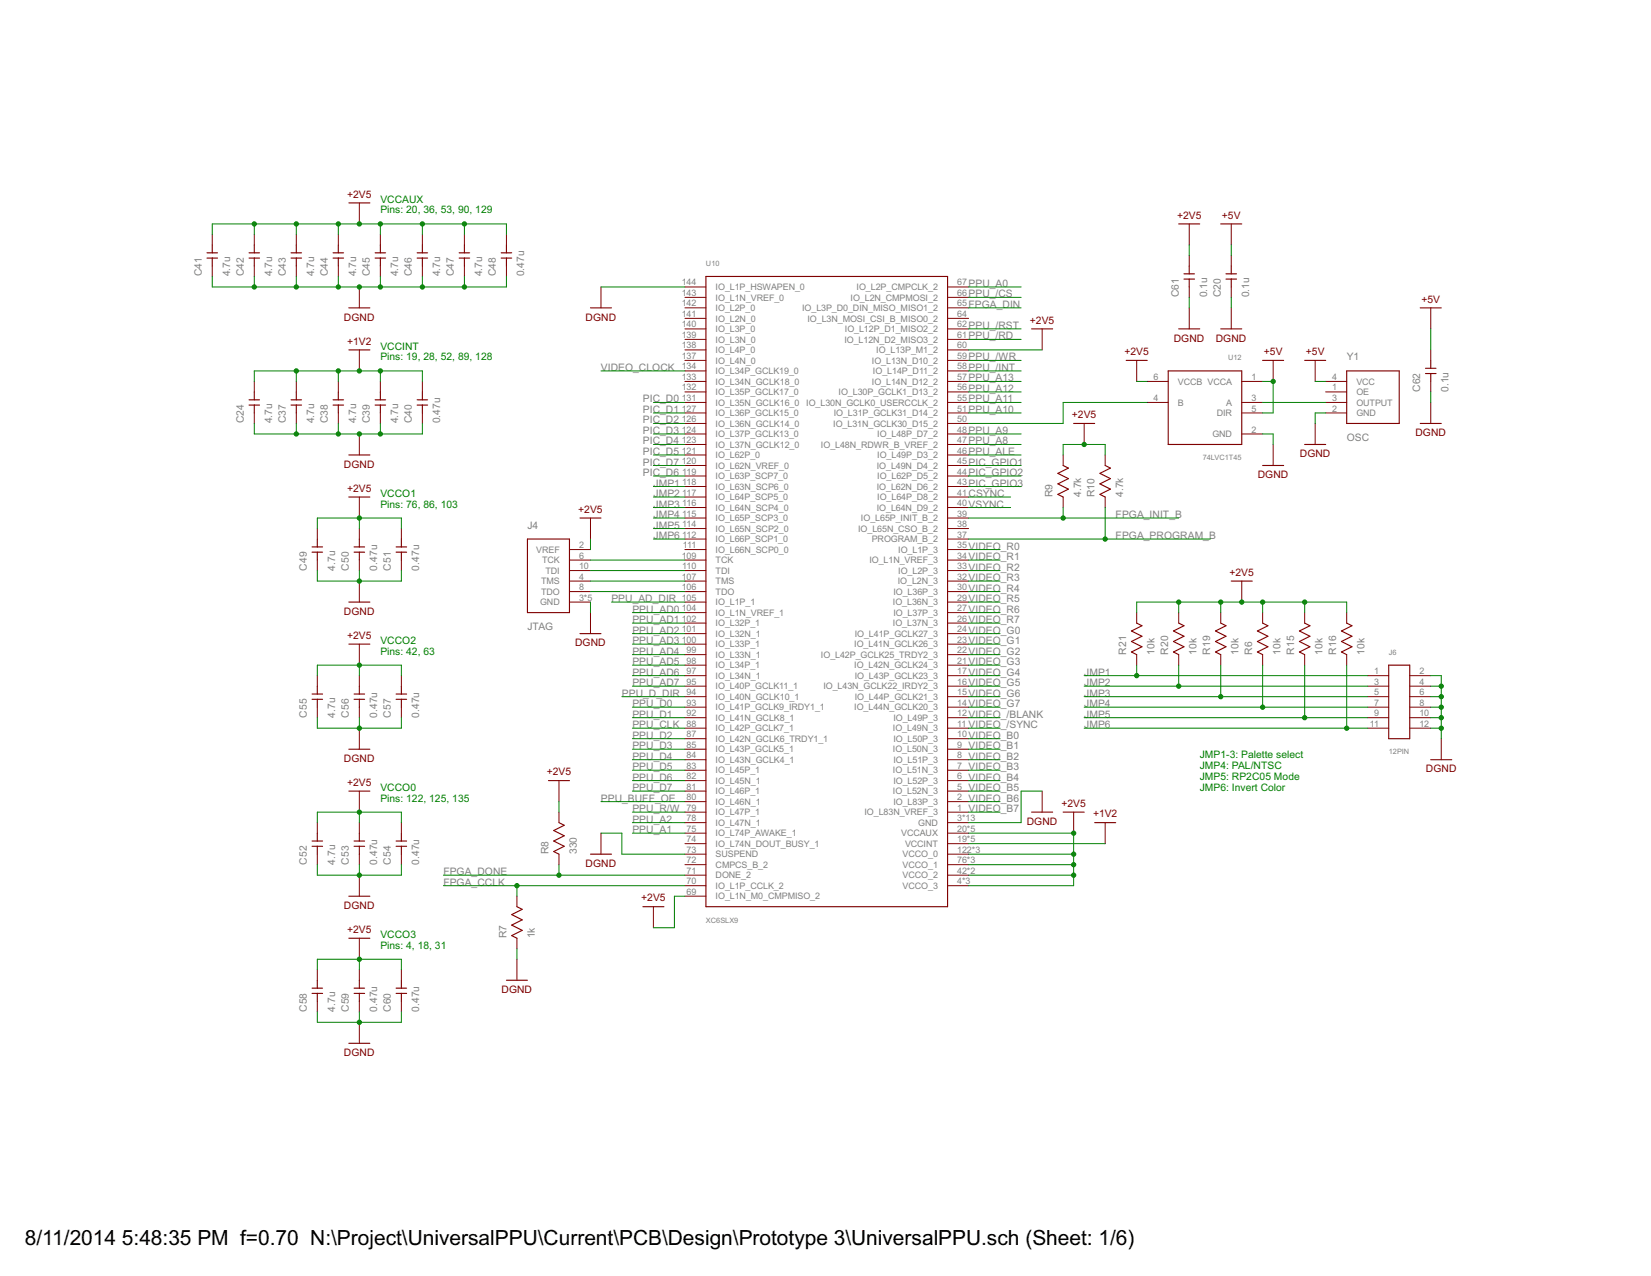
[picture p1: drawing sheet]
<svg xmlns="http://www.w3.org/2000/svg" width="279mm" height="216mm" viewBox="0 0 279 216" stroke-linecap="round" stroke-linejoin="round" font-family="sans-serif">
<defs><g id="words">
<g font-size="4">
<text x="4.2" y="210.7">8/11/2014</text>
<text x="20.6" y="210.7">5:48:35 PM f=0.70 N:\Project\UniversalPPU\Current\PCB\Design\Prototype 3\UniversalPPU.sch (Sheet: 1/6)</text>
</g>
<g font-size="1.9" fill="#800000">
<text x="58.8" y="33.4">+2V5</text>
<text x="199.2" y="37">+2V5</text>
<text x="206.8" y="37">+5V</text>
<text x="240.6" y="51.2">+5V</text>
<text x="58.2" y="54.2">DGND</text>
<text x="58.8" y="58.3">+1V2</text>
<text x="99.1" y="54.2">DGND</text>
<text x="174.3" y="54.8">+2V5</text>
<text x="198.6" y="57.8">DGND</text>
<text x="205.8" y="57.8">DGND</text>
<text x="190.3" y="60.1">+2V5</text>
<text x="213.9" y="60.1">+5V</text>
<text x="221" y="60.1">+5V</text>
<text x="181.4" y="70.8">+2V5</text>
<text x="220" y="77.3">DGND</text>
<text x="239.5" y="73.8">DGND</text>
<text x="58.2" y="79.1">DGND</text>
<text x="58.8" y="83.2">+2V5</text>
<text x="212.9" y="80.9">DGND</text>
<text x="97.9" y="86.8">+2V5</text>
<text x="208.1" y="97.4">+2V5</text>
<text x="58.2" y="104">DGND</text>
<text x="58.8" y="108.1">+2V5</text>
<text x="97.3" y="109.3">DGND</text>
<text x="58.2" y="128.9">DGND</text>
<text x="92.5" y="131.2">+2V5</text>
<text x="241.3" y="130.7">DGND</text>
<text x="58.8" y="133">+2V5</text>
<text x="179.6" y="136.5">+2V5</text>
<text x="173.8" y="139.6">DGND</text>
<text x="185" y="138.3">+1V2</text>
<text x="99.1" y="146.7">DGND</text>
<text x="58.2" y="153.8">DGND</text>
<text x="108.5" y="152.5">+2V5</text>
<text x="58.8" y="157.9">+2V5</text>
<text x="84.9" y="168">DGND</text>
<text x="58.2" y="178.7">DGND</text>
</g>
<g font-size="1.9" fill="#008000">
<text x="64.4" y="34.3">VCCAUX</text>
<text x="64.4" y="36.1">Pins: 20, 36, 53, 90, 129</text>
<text x="64.4" y="59.2">VCCINT</text>
<text x="64.4" y="61">Pins: 19, 28, 52, 89, 128</text>
<text x="64.4" y="84.1">VCCO1</text>
<text x="64.4" y="85.9">Pins: 76, 86, 103</text>
<text x="64.4" y="109">VCCO2</text>
<text x="64.4" y="110.8">Pins: 42, 63</text>
<text x="203" y="128.3">JMP1-3: Palette select</text>
<text x="203" y="130.1">JMP4: PAL/NTSC</text>
<text x="64.4" y="133.9">VCCO0</text>
<text x="64.4" y="135.6">Pins: 122, 125, 135</text>
<text x="203" y="132">JMP5: RP2C05 Mode</text>
<text x="203" y="133.9">JMP6: Invert Color</text>
<text x="64.4" y="158.8">VCCO3</text>
<text x="64.4" y="160.5">Pins: 4, 18, 31</text>
</g>
<g font-size="1.9" fill="#808080">
<text x="34.1" y="46.8" transform="rotate(-90 34.1 46.8)">C41</text>
<text x="38.9" y="46.8" transform="rotate(-90 38.9 46.8)">4.7u</text>
<text x="41.3" y="46.8" transform="rotate(-90 41.3 46.8)">C42</text>
<text x="46.1" y="46.8" transform="rotate(-90 46.1 46.8)">4.7u</text>
<text x="48.4" y="46.8" transform="rotate(-90 48.4 46.8)">C43</text>
<text x="53.2" y="46.8" transform="rotate(-90 53.2 46.8)">4.7u</text>
<text x="55.5" y="46.8" transform="rotate(-90 55.5 46.8)">C44</text>
<text x="60.3" y="46.8" transform="rotate(-90 60.3 46.8)">4.7u</text>
<text x="62.6" y="46.8" transform="rotate(-90 62.6 46.8)">C45</text>
<text x="67.4" y="46.8" transform="rotate(-90 67.4 46.8)">4.7u</text>
<text x="69.7" y="46.8" transform="rotate(-90 69.7 46.8)">C46</text>
<text x="74.5" y="46.8" transform="rotate(-90 74.5 46.8)">4.7u</text>
<text x="76.8" y="46.8" transform="rotate(-90 76.8 46.8)">C47</text>
<text x="81.6" y="46.8" transform="rotate(-90 81.6 46.8)">4.7u</text>
<text x="83.9" y="46.8" transform="rotate(-90 83.9 46.8)">C48</text>
<text x="88.7" y="46.8" transform="rotate(-90 88.7 46.8)">0.47u</text>
<text x="163.9" y="52.1">FPGA_DIN</text>
<text x="163.9" y="50.3">PPU_/CS</text>
<text x="163.9" y="48.5">PPU_A0</text>
<text x="199.5" y="50.3" transform="rotate(-90 199.5 50.3)">C61</text>
<text x="204.3" y="50.3" transform="rotate(-90 204.3 50.3)">0.1u</text>
<text x="206.6" y="50.3" transform="rotate(-90 206.6 50.3)">C20</text>
<text x="211.4" y="50.3" transform="rotate(-90 211.4 50.3)">0.1u</text>
<text x="163.9" y="55.7">PPU_/RST</text>
<text x="163.9" y="57.4">PPU_/RD</text>
<text x="101.7" y="62.8">VIDEO_CLOCK</text>
<text x="163.9" y="61">PPU_/WR</text>
<text x="163.9" y="62.8">PPU_/INT</text>
<text x="163.9" y="64.5">PPU_A13</text>
<text x="227.9" y="61">Y1</text>
<text x="41.3" y="71.7" transform="rotate(-90 41.3 71.7)">C24</text>
<text x="46.1" y="71.7" transform="rotate(-90 46.1 71.7)">4.7u</text>
<text x="48.4" y="71.7" transform="rotate(-90 48.4 71.7)">C37</text>
<text x="53.2" y="71.7" transform="rotate(-90 53.2 71.7)">4.7u</text>
<text x="55.5" y="71.7" transform="rotate(-90 55.5 71.7)">C38</text>
<text x="60.3" y="71.7" transform="rotate(-90 60.3 71.7)">4.7u</text>
<text x="62.6" y="71.7" transform="rotate(-90 62.6 71.7)">C39</text>
<text x="67.4" y="71.7" transform="rotate(-90 67.4 71.7)">4.7u</text>
<text x="69.7" y="71.7" transform="rotate(-90 69.7 71.7)">C40</text>
<text x="74.5" y="71.7" transform="rotate(-90 74.5 71.7)">0.47u</text>
<text x="108.8" y="71.7">PIC_D2</text>
<text x="108.8" y="69.9">PIC_D1</text>
<text x="108.8" y="68.1">PIC_D0</text>
<text x="163.9" y="66.3">PPU_A12</text>
<text x="163.9" y="68.1">PPU_A11</text>
<text x="163.9" y="69.9">PPU_A10</text>
<text x="240.4" y="66.3" transform="rotate(-90 240.4 66.3)">C62</text>
<text x="245.2" y="66.3" transform="rotate(-90 245.2 66.3)">0.1u</text>
<text x="108.8" y="77">PIC_D5</text>
<text x="108.8" y="75.2">PIC_D4</text>
<text x="108.8" y="73.4">PIC_D3</text>
<text x="163.9" y="77">PPU_ALE</text>
<text x="163.9" y="75.2">PPU_A8</text>
<text x="163.9" y="73.4">PPU_A9</text>
<text x="227.9" y="74.7">OSC</text>
<text x="108.8" y="78.8">PIC_D7</text>
<text x="108.8" y="80.5">PIC_D6</text>
<text x="110.6" y="82.3">JMP1</text>
<text x="163.9" y="78.8">PIC_GPIO1</text>
<text x="163.9" y="80.5">PIC_GPIO2</text>
<text x="163.9" y="82.3">PIC_GPIO3</text>
<text x="89.3" y="89.4">J4</text>
<text x="110.6" y="84.1">JMP2</text>
<text x="110.6" y="85.9">JMP3</text>
<text x="110.6" y="87.7">JMP4</text>
<text x="110.6" y="89.4">JMP5</text>
<text x="163.9" y="85.9">VSYNC</text>
<text x="163.9" y="84.1">CSYNC</text>
<text x="178.1" y="84.1" transform="rotate(-90 178.1 84.1)">R9</text>
<text x="182.9" y="84.1" transform="rotate(-90 182.9 84.1)">4.7k</text>
<text x="185.2" y="84.1" transform="rotate(-90 185.2 84.1)">R10</text>
<text x="188.8" y="87.7">FPGA_INIT_B</text>
<text x="190" y="84.1" transform="rotate(-90 190 84.1)">4.7k</text>
<text x="110.6" y="91.2">JMP6</text>
<text x="163.9" y="93">VIDEO_R0</text>
<text x="163.9" y="94.8">VIDEO_R1</text>
<text x="188.8" y="91.2">FPGA_PROGRAM_B</text>
<text x="51.9" y="96.5" transform="rotate(-90 51.9 96.5)">C49</text>
<text x="56.7" y="96.5" transform="rotate(-90 56.7 96.5)">4.7u</text>
<text x="59" y="96.5" transform="rotate(-90 59 96.5)">C50</text>
<text x="63.8" y="96.5" transform="rotate(-90 63.8 96.5)">0.47u</text>
<text x="66.1" y="96.5" transform="rotate(-90 66.1 96.5)">C51</text>
<text x="70.9" y="96.5" transform="rotate(-90 70.9 96.5)">0.47u</text>
<text x="103.5" y="101.9">PPU_AD_DIR</text>
<text x="163.9" y="96.5">VIDEO_R2</text>
<text x="163.9" y="98.3">VIDEO_R3</text>
<text x="163.9" y="100.1">VIDEO_R4</text>
<text x="163.9" y="101.9">VIDEO_R5</text>
<text x="89.3" y="106.7">JTAG</text>
<text x="107" y="107.2">PPU_AD2</text>
<text x="107" y="105.4">PPU_AD1</text>
<text x="107" y="103.6">PPU_AD0</text>
<text x="163.9" y="103.6">VIDEO_R6</text>
<text x="163.9" y="105.4">VIDEO_R7</text>
<text x="163.9" y="107.2">VIDEO_G0</text>
<text x="107" y="112.5">PPU_AD5</text>
<text x="107" y="110.8">PPU_AD4</text>
<text x="107" y="109">PPU_AD3</text>
<text x="163.9" y="109">VIDEO_G1</text>
<text x="163.9" y="110.8">VIDEO_G2</text>
<text x="163.9" y="112.5">VIDEO_G3</text>
<text x="190.6" y="110.8" transform="rotate(-90 190.6 110.8)">R21</text>
<text x="195.4" y="110.8" transform="rotate(-90 195.4 110.8)">10k</text>
<text x="197.7" y="110.8" transform="rotate(-90 197.7 110.8)">R20</text>
<text x="202.5" y="110.8" transform="rotate(-90 202.5 110.8)">10k</text>
<text x="204.8" y="110.8" transform="rotate(-90 204.8 110.8)">R19</text>
<text x="209.6" y="110.8" transform="rotate(-90 209.6 110.8)">10k</text>
<text x="211.9" y="110.8" transform="rotate(-90 211.9 110.8)">R6</text>
<text x="216.7" y="110.8" transform="rotate(-90 216.7 110.8)">10k</text>
<text x="219" y="110.8" transform="rotate(-90 219 110.8)">R15</text>
<text x="223.8" y="110.8" transform="rotate(-90 223.8 110.8)">10k</text>
<text x="226.1" y="110.8" transform="rotate(-90 226.1 110.8)">R16</text>
<text x="230.9" y="110.8" transform="rotate(-90 230.9 110.8)">10k</text>
<text x="105.3" y="117.9">PPU_D_DIR</text>
<text x="107" y="119.6">PPU_D0</text>
<text x="107" y="116.1">PPU_AD7</text>
<text x="107" y="114.3">PPU_AD6</text>
<text x="163.9" y="114.3">VIDEO_G4</text>
<text x="163.9" y="116.1">VIDEO_G5</text>
<text x="163.9" y="117.9">VIDEO_G6</text>
<text x="163.9" y="119.6">VIDEO_G7</text>
<text x="183.5" y="114.3">JMP1</text>
<text x="183.5" y="116.1">JMP2</text>
<text x="183.5" y="117.9">JMP3</text>
<text x="183.5" y="119.6">JMP4</text>
<text x="51.9" y="121.4" transform="rotate(-90 51.9 121.4)">C55</text>
<text x="56.7" y="121.4" transform="rotate(-90 56.7 121.4)">4.7u</text>
<text x="59" y="121.4" transform="rotate(-90 59 121.4)">C56</text>
<text x="63.8" y="121.4" transform="rotate(-90 63.8 121.4)">0.47u</text>
<text x="66.1" y="121.4" transform="rotate(-90 66.1 121.4)">C57</text>
<text x="70.9" y="121.4" transform="rotate(-90 70.9 121.4)">0.47u</text>
<text x="107" y="121.4">PPU_D1</text>
<text x="107" y="125">PPU_D2</text>
<text x="107" y="123.2">PPU_CLK</text>
<text x="163.9" y="121.4">VIDEO_/BLANK</text>
<text x="163.9" y="123.2">VIDEO_/SYNC</text>
<text x="163.9" y="125">VIDEO_B0</text>
<text x="183.5" y="121.4">JMP5</text>
<text x="183.5" y="123.2">JMP6</text>
<text x="107" y="130.3">PPU_D5</text>
<text x="107" y="128.5">PPU_D4</text>
<text x="107" y="126.8">PPU_D3</text>
<text x="163.9" y="126.8">VIDEO_B1</text>
<text x="163.9" y="128.5">VIDEO_B2</text>
<text x="163.9" y="130.3">VIDEO_B3</text>
<text x="101.7" y="135.6">PPU_BUFF_OE</text>
<text x="107" y="137.4">PPU_R/W</text>
<text x="107" y="133.9">PPU_D7</text>
<text x="107" y="132.1">PPU_D6</text>
<text x="163.9" y="132.1">VIDEO_B4</text>
<text x="163.9" y="133.9">VIDEO_B5</text>
<text x="163.9" y="135.6">VIDEO_B6</text>
<text x="163.9" y="137.4">VIDEO_B7</text>
<text x="107" y="141">PPU_A1</text>
<text x="107" y="139.2">PPU_A2</text>
<text x="51.9" y="146.3" transform="rotate(-90 51.9 146.3)">C52</text>
<text x="56.7" y="146.3" transform="rotate(-90 56.7 146.3)">4.7u</text>
<text x="59" y="146.3" transform="rotate(-90 59 146.3)">C53</text>
<text x="63.8" y="146.3" transform="rotate(-90 63.8 146.3)">0.47u</text>
<text x="66.1" y="146.3" transform="rotate(-90 66.1 146.3)">C54</text>
<text x="70.9" y="146.3" transform="rotate(-90 70.9 146.3)">0.47u</text>
<text x="75" y="149.9">FPGA_CCLK</text>
<text x="75" y="148.1">FPGA_DONE</text>
<text x="92.8" y="144.5" transform="rotate(-90 92.8 144.5)">R8</text>
<text x="97.6" y="144.5" transform="rotate(-90 97.6 144.5)">330</text>
<text x="85.7" y="158.8" transform="rotate(-90 85.7 158.8)">R7</text>
<text x="90.5" y="158.8" transform="rotate(-90 90.5 158.8)">1k</text>
<text x="51.9" y="171.2" transform="rotate(-90 51.9 171.2)">C58</text>
<text x="56.7" y="171.2" transform="rotate(-90 56.7 171.2)">4.7u</text>
<text x="59" y="171.2" transform="rotate(-90 59 171.2)">C59</text>
<text x="63.8" y="171.2" transform="rotate(-90 63.8 171.2)">0.47u</text>
<text x="66.1" y="171.2" transform="rotate(-90 66.1 171.2)">C60</text>
<text x="70.9" y="171.2" transform="rotate(-90 70.9 171.2)">0.47u</text>
</g>
<g font-size="1.7" fill="#808080">
<text x="115.4" y="48.3">144</text>
<text x="115.4" y="50.1">143</text>
<text x="115.4" y="51.9">142</text>
<text x="115.4" y="53.6">141</text>
<text x="121.1" y="49.1">IO_L1P_HSWAPEN_0</text>
<text x="121.1" y="50.9">IO_L1N_VREF_0</text>
<text x="121.1" y="52.6">IO_L2P_0</text>
<text x="135.7" y="52.6">IO_L3P_D0_DIN_MISO_MISO1_2</text>
<text x="143.9" y="50.8">IO_L2N_CMPMOSI_2</text>
<text x="145" y="49.1">IO_L2P_CMPCLK_2</text>
<text x="162" y="48.3">67</text>
<text x="162" y="50.1">66</text>
<text x="162" y="51.9">65</text>
<text x="162" y="53.6">64</text>
<text x="115.4" y="55.4">140</text>
<text x="115.4" y="57.2">139</text>
<text x="115.4" y="59">138</text>
<text x="121.1" y="54.4">IO_L2N_0</text>
<text x="121.1" y="56.2">IO_L3P_0</text>
<text x="121.1" y="58">IO_L3N_0</text>
<text x="121.1" y="59.7">IO_L4P_0</text>
<text x="136.6" y="54.4">IO_L3N_MOSI_CSI_B_MISO0_2</text>
<text x="142.9" y="58">IO_L12N_D2_MISO3_2</text>
<text x="143" y="56.2">IO_L12P_D1_MISO2_2</text>
<text x="148.3" y="59.7">IO_L13P_M1_2</text>
<text x="162" y="55.4">62</text>
<text x="162" y="57.2">61</text>
<text x="162" y="59">60</text>
<text x="115.4" y="62.5">134</text>
<text x="115.4" y="64.3">133</text>
<text x="115.4" y="60.7">137</text>
<text x="121.1" y="63.3">IO_L34P_GCLK19_0</text>
<text x="121.1" y="65.1">IO_L34N_GCLK18_0</text>
<text x="121.1" y="61.5">IO_L4N_0</text>
<text x="147.5" y="61.5">IO_L13N_D10_2</text>
<text x="147.5" y="65.1">IO_L14N_D12_2</text>
<text x="147.7" y="63.3">IO_L14P_D11_2</text>
<text x="162" y="60.7">59</text>
<text x="162" y="62.5">58</text>
<text x="162" y="64.3">57</text>
<text x="195.2" y="64.3">6</text>
<text x="199.3" y="65.1">VCCB VCCA</text>
<text x="211.8" y="64.3">1</text>
<text x="225.4" y="64.3">4</text>
<text x="229.5" y="65.1">VCC</text>
<text x="115.4" y="66.1">132</text>
<text x="115.4" y="67.9">131</text>
<text x="115.4" y="69.6">127</text>
<text x="115.4" y="71.4">126</text>
<text x="121.1" y="66.9">IO_L35P_GCLK17_0</text>
<text x="121.1" y="68.6">IO_L35N_GCLK16_0 IO_L30N_GCLK0_USERCCLK_2</text>
<text x="121.1" y="70.4">IO_L36P_GCLK15_0</text>
<text x="141.1" y="70.4">IO_L31P_GCLK31_D14_2</text>
<text x="141.9" y="66.8">IO_L30P_GCLK1_D13_2</text>
<text x="162" y="66.1">56</text>
<text x="162" y="67.9">55</text>
<text x="162" y="71.4">50</text>
<text x="162" y="69.6">51</text>
<text x="195.2" y="67.9">4</text>
<text x="199.3" y="68.6">B</text>
<text x="205.9" y="70.4">DIR</text>
<text x="207.5" y="68.6">A</text>
<text x="211.8" y="67.9">3</text>
<text x="211.8" y="69.6">5</text>
<text x="225.4" y="66.1">1</text>
<text x="225.4" y="67.9">3</text>
<text x="225.4" y="69.6">2</text>
<text x="229.5" y="66.9">OE</text>
<text x="229.5" y="68.6">OUTPUT</text>
<text x="229.5" y="70.4">GND</text>
<text x="115.4" y="73.2">124</text>
<text x="115.4" y="75">123</text>
<text x="115.4" y="76.7">121</text>
<text x="121.1" y="72.2">IO_L36N_GCLK14_0</text>
<text x="121.1" y="74">IO_L37P_GCLK13_0</text>
<text x="121.1" y="75.7">IO_L37N_GCLK12_0</text>
<text x="121.1" y="77.5">IO_L62P_0</text>
<text x="138.9" y="75.7">IO_L48N_RDWR_B_VREF_2</text>
<text x="141" y="72.2">IO_L31N_GCLK30_D15_2</text>
<text x="148.5" y="77.5">IO_L49P_D3_2</text>
<text x="148.5" y="74">IO_L48P_D7_2</text>
<text x="162" y="76.7">46</text>
<text x="162" y="75">47</text>
<text x="162" y="73.2">48</text>
<text x="205.2" y="74">GND</text>
<text x="211.8" y="73.2">2</text>
<text x="115.4" y="78.5">120</text>
<text x="115.5" y="80.3">119</text>
<text x="115.5" y="82.1">118</text>
<text x="115.5" y="83.8">117</text>
<text x="121.1" y="79.3">IO_L62N_VREF_0</text>
<text x="121.1" y="81.1">IO_L63P_SCP7_0</text>
<text x="121.1" y="82.9">IO_L63N_SCP6_0</text>
<text x="148.4" y="82.8">IO_L62N_D6_2</text>
<text x="148.4" y="79.3">IO_L49N_D4_2</text>
<text x="148.5" y="81.1">IO_L62P_D5_2</text>
<text x="162" y="83.8">41</text>
<text x="162" y="82.1">43</text>
<text x="162" y="80.3">44</text>
<text x="162" y="78.5">45</text>
<text x="115.5" y="85.6">116</text>
<text x="115.5" y="87.4">115</text>
<text x="115.5" y="89.2">114</text>
<text x="121.1" y="84.6">IO_L64P_SCP5_0</text>
<text x="121.1" y="86.4">IO_L64N_SCP4_0</text>
<text x="121.1" y="88.2">IO_L65P_SCP3_0</text>
<text x="121.1" y="90">IO_L65N_SCP2_0</text>
<text x="145.2" y="90">IO_L65N_CSO_B_2</text>
<text x="145.7" y="88.2">IO_L65P_INIT_B_2</text>
<text x="148.4" y="86.4">IO_L64N_D9_2</text>
<text x="148.5" y="84.6">IO_L64P_D8_2</text>
<text x="162" y="89.2">38</text>
<text x="162" y="87.4">39</text>
<text x="162" y="85.6">40</text>
<text x="90.7" y="93.5">VREF</text>
<text x="91.7" y="95.3">TCK</text>
<text x="98" y="94.5">6</text>
<text x="98" y="92.7">2</text>
<text x="115.4" y="94.5">109</text>
<text x="115.5" y="91">112</text>
<text x="115.6" y="92.7">111</text>
<text x="121.1" y="91.7">IO_L66P_SCP1_0</text>
<text x="121.1" y="93.5">IO_L66N_SCP0_0</text>
<text x="121.1" y="95.3">TCK</text>
<text x="147.1" y="95.3">IO_L1N_VREF_3</text>
<text x="147.5" y="91.7">PROGRAM_B_2</text>
<text x="152" y="93.5">IO_L1P_3</text>
<text x="162" y="94.5">34</text>
<text x="162" y="92.7">35</text>
<text x="162" y="91">37</text>
<text x="91.6" y="100.6">TDO</text>
<text x="91.6" y="98.8">TMS</text>
<text x="92.3" y="97.1">TDI</text>
<text x="98" y="96.3">10</text>
<text x="98" y="99.8">8</text>
<text x="98" y="98.1">4</text>
<text x="98" y="101.6">3*5</text>
<text x="115.4" y="98.1">107</text>
<text x="115.4" y="99.8">106</text>
<text x="115.4" y="101.6">105</text>
<text x="115.5" y="96.3">110</text>
<text x="121.1" y="97.1">TDI</text>
<text x="121.1" y="98.9">TMS</text>
<text x="121.1" y="100.6">TDO</text>
<text x="151.2" y="100.6">IO_L36P_3</text>
<text x="151.9" y="98.8">IO_L2N_3</text>
<text x="152" y="97.1">IO_L2P_3</text>
<text x="162" y="101.6">29</text>
<text x="162" y="99.8">30</text>
<text x="162" y="98.1">32</text>
<text x="162" y="96.3">33</text>
<text x="91.4" y="102.4">GND</text>
<text x="115.4" y="103.4">104</text>
<text x="115.4" y="105.2">102</text>
<text x="115.4" y="107">101</text>
<text x="121.1" y="102.4">IO_L1P_1</text>
<text x="121.1" y="104.2">IO_L1N_VREF_1</text>
<text x="121.1" y="106">IO_L32P_1</text>
<text x="121.1" y="107.7">IO_L32N_1</text>
<text x="144.6" y="107.7">IO_L41P_GCLK27_3</text>
<text x="151.1" y="106">IO_L37N_3</text>
<text x="151.1" y="102.4">IO_L36N_3</text>
<text x="151.2" y="104.2">IO_L37P_3</text>
<text x="162" y="107">24</text>
<text x="162" y="105.2">26</text>
<text x="162" y="103.4">27</text>
<text x="115.4" y="108.7">100</text>
<text x="116.2" y="110.5">99</text>
<text x="116.2" y="112.3">98</text>
<text x="121.1" y="109.5">IO_L33P_1</text>
<text x="121.1" y="111.3">IO_L33N_1</text>
<text x="121.1" y="113.1">IO_L34P_1</text>
<text x="138.9" y="111.3">IO_L42P_GCLK25_TRDY2_3</text>
<text x="144.6" y="113.1">IO_L42N_GCLK24_3</text>
<text x="144.6" y="109.5">IO_L41N_GCLK26_3</text>
<text x="162" y="112.3">21</text>
<text x="162" y="110.5">22</text>
<text x="162" y="108.7">23</text>
<text x="116.2" y="114.1">97</text>
<text x="116.2" y="115.8">95</text>
<text x="116.2" y="117.6">94</text>
<text x="116.2" y="119.4">93</text>
<text x="121.1" y="114.8">IO_L34N_1</text>
<text x="121.1" y="116.6">IO_L40P_GCLK11_1</text>
<text x="121.1" y="118.4">IO_L40N_GCLK10_1</text>
<text x="139.3" y="116.6">IO_L43N_GCLK22_IRDY2_3</text>
<text x="144.6" y="118.4">IO_L44P_GCLK21_3</text>
<text x="144.6" y="114.8">IO_L43P_GCLK23_3</text>
<text x="162" y="119.4">14</text>
<text x="162" y="117.6">15</text>
<text x="162" y="115.8">16</text>
<text x="162" y="114.1">17</text>
<text x="232.6" y="114.1">1</text>
<text x="232.6" y="115.8">3</text>
<text x="232.6" y="117.6">5</text>
<text x="232.6" y="119.4">7</text>
<text x="240.2" y="114.1">2</text>
<text x="240.2" y="115.8">4</text>
<text x="240.2" y="117.6">6</text>
<text x="240.2" y="119.4">8</text>
<text x="116.2" y="121.2">92</text>
<text x="116.2" y="123">88</text>
<text x="116.2" y="124.7">87</text>
<text x="121.1" y="120.2">IO_L41P_GCLK9_IRDY1_1</text>
<text x="121.1" y="122">IO_L41N_GCLK8_1</text>
<text x="121.1" y="123.7">IO_L42P_GCLK7_1</text>
<text x="121.1" y="125.5">IO_L42N_GCLK6_TRDY1_1</text>
<text x="144.6" y="120.2">IO_L44N_GCLK20_3</text>
<text x="151.1" y="123.7">IO_L49N_3</text>
<text x="151.2" y="125.5">IO_L50P_3</text>
<text x="151.2" y="122">IO_L49P_3</text>
<text x="162" y="124.7">10</text>
<text x="162" y="123">11</text>
<text x="162" y="121.2">12</text>
<text x="231.8" y="123">11</text>
<text x="232.6" y="121.2">9</text>
<text x="240.2" y="121.2">10</text>
<text x="240.2" y="123">12</text>
<text x="116.2" y="126.5">85</text>
<text x="116.2" y="128.3">84</text>
<text x="116.2" y="130.1">83</text>
<text x="116.2" y="131.8">82</text>
<text x="121.1" y="127.3">IO_L43P_GCLK5_1</text>
<text x="121.1" y="129.1">IO_L43N_GCLK4_1</text>
<text x="121.1" y="130.8">IO_L45P_1</text>
<text x="151.1" y="130.8">IO_L51N_3</text>
<text x="151.1" y="127.3">IO_L50N_3</text>
<text x="151.2" y="129.1">IO_L51P_3</text>
<text x="162" y="131.8">6</text>
<text x="162" y="130.1">7</text>
<text x="162" y="128.3">8</text>
<text x="162" y="126.5">9</text>
<text x="116.2" y="133.6">81</text>
<text x="116.2" y="135.4">80</text>
<text x="116.2" y="137.2">79</text>
<text x="121.1" y="132.6">IO_L45N_1</text>
<text x="121.1" y="134.4">IO_L46P_1</text>
<text x="121.1" y="136.2">IO_L46N_1</text>
<text x="121.1" y="138">IO_L47P_1</text>
<text x="146.3" y="137.9">IO_L83N_VREF_3</text>
<text x="151.1" y="134.4">IO_L52N_3</text>
<text x="151.2" y="136.2">IO_L83P_3</text>
<text x="151.2" y="132.6">IO_L52P_3</text>
<text x="162" y="137.2">1</text>
<text x="162" y="135.4">2</text>
<text x="162" y="133.6">5</text>
<text x="116.2" y="139">78</text>
<text x="116.2" y="140.7">75</text>
<text x="116.2" y="142.5">74</text>
<text x="121.1" y="139.7">IO_L47N_1</text>
<text x="121.1" y="141.5">IO_L74P_AWAKE_1</text>
<text x="121.1" y="143.3">IO_L74N_DOUT_BUSY_1</text>
<text x="152.5" y="141.5">VCCAUX</text>
<text x="153.2" y="143.3">VCCINT</text>
<text x="155.4" y="139.7">GND</text>
<text x="162" y="142.5">19*5</text>
<text x="162" y="140.7">20*5</text>
<text x="162" y="139">3*13</text>
<text x="116.2" y="144.3">73</text>
<text x="116.2" y="146.1">72</text>
<text x="116.2" y="147.8">71</text>
<text x="116.2" y="149.6">70</text>
<text x="121.1" y="145.1">SUSPEND</text>
<text x="121.1" y="146.8">CMPCS_B_2</text>
<text x="121.1" y="148.6">DONE_2</text>
<text x="152.8" y="148.6">VCCO_2</text>
<text x="152.8" y="146.8">VCCO_1</text>
<text x="152.8" y="145.1">VCCO_0</text>
<text x="162" y="149.6">4*3</text>
<text x="162" y="147.8">42*2</text>
<text x="162" y="146.1">76*3</text>
<text x="162" y="144.3">122*3</text>
<text x="116.2" y="151.4">69</text>
<text x="121.1" y="150.4">IO_L1P_CCLK_2</text>
<text x="121.1" y="152.2">IO_L1N_M0_CMPMISO_2</text>
<text x="152.8" y="150.4">VCCO_3</text>
</g>
<g font-size="1.4" fill="#808080">
<text x="119.5" y="45">U10</text>
<text x="207.8" y="61">U12</text>
<text x="203.5" y="77.9">74LVC1T45</text>
<text x="235" y="110.8">J6</text>
<text x="235" y="127.6">12PIN</text>
<text x="119.5" y="156.1">XC6SLX9</text>
</g>
</g></defs>
<g fill="none" stroke="#800000" stroke-width=".17">
<path d="M35.9 39.7v1.7M43 39.7v1.7M50.1 39.7v1.7M57.3 39.7v1.7M60.8 34.3v3.6M64.4 39.7v1.7M71.5 39.7v1.7M78.6 39.7v1.7M85.7 39.7v1.7M201.3 37.9v3.5M208.4 37.9v3.5M35.9 45v1.8"/>
<path d="M43 45v1.8M50.1 45v1.8M57.3 45v1.8M60.8 48.6v3.5M60.8 59.2v3.6M64.4 45v1.8M71.5 45v1.8M78.6 45v1.8M85.7 45v1.8M101.7 48.6v3.5M115.9 48.6h3.6M115.9 50.3h3.6"/>
<path d="M115.9 52.1h3.6M115.9 53.9h3.6M115.9 55.6h3.6M115.9 57.4h3.6M115.9 59.2h3.6M160.4 48.6h3.5M160.4 50.3h3.5M160.4 52.1h3.5M160.4 53.9h3.5M160.4 55.6h3.5M160.4 57.4h3.5M160.4 59.2h3.5"/>
<path d="M176.4 55.6v3.6M201.3 43.2v1.8M201.3 48.6v1.7M201.3 52.1v3.5M208.4 43.2v1.8M208.4 48.6v1.7M208.4 52.1v3.5M242.1 52.1v3.5M242.1 59.2v1.8M43 64.5v1.8M43 69.9v1.7M50.1 64.5v1.8"/>
<path d="M50.1 69.9v1.7M57.3 64.5v1.8M57.3 69.9v1.7M60.8 73.4v3.6M64.4 64.5v1.8M64.4 69.9v1.7M71.5 64.5v1.8M71.5 69.9v1.7M115.9 62.8h3.6M115.9 64.5h3.6M115.9 66.3h3.6M115.9 68.1h3.6"/>
<path d="M115.9 69.9h3.6M115.9 71.6h3.6M115.9 73.4h3.6M115.9 75.2h3.6M115.9 77h3.6M115.9 78.8h3.6M115.9 61h3.6M160.4 62.8h3.5M160.4 64.5h3.5M160.4 66.3h3.5M160.4 68.1h3.5M160.4 69.9h3.5"/>
<path d="M160.4 71.6h3.5M160.4 73.4h3.5M160.4 75.2h3.5M160.4 77h3.5M160.4 78.8h3.5M160.4 61h3.5M179.9 77v1.8M183.5 71.6v3.6M187 77v1.8M192.4 61v3.5M194.1 64.5h3.6M194.1 68.1h3.6"/>
<path d="M210.1 64.5h3.6M210.1 68.1h3.6M210.1 69.9h3.6M210.1 73.4h3.6M215.5 61v3.5M215.5 75.2v3.6M222.6 61v3.5M222.6 71.6v3.6M224.3 64.5h3.6M224.3 66.3h3.6M224.3 68.1h3.6M224.3 69.9h3.6"/>
<path d="M242.1 64.5v1.8M242.1 68.1v3.5M53.7 89.4v1.8M53.7 94.8v1.7M60.8 84.1v3.6M60.8 89.4v1.8M60.8 94.8v1.7M60.8 98.3v3.6M67.9 89.4v1.8M67.9 94.8v1.7M96.4 93h3.5M96.4 94.8h3.5"/>
<path d="M96.4 96.5h3.5M96.4 98.3h3.5M99.9 87.7v3.5M115.9 80.5h3.6M115.9 82.3h3.6M115.9 84.1h3.6M115.9 85.9h3.6M115.9 87.7h3.6M115.9 89.4h3.6M115.9 91.2h3.6M115.9 93h3.6M115.9 94.8h3.6"/>
<path d="M115.9 96.5h3.6M115.9 98.3h3.6M160.4 80.5h3.5M160.4 82.3h3.5M160.4 84.1h3.5M160.4 85.9h3.5M160.4 87.7h3.5M160.4 89.4h3.5M160.4 91.2h3.5M160.4 93h3.5M160.4 94.8h3.5M160.4 96.5h3.5"/>
<path d="M160.4 98.3h3.5M179.9 84.1v1.8M187 84.1v1.8M210.1 98.3v3.6M53.7 114.3v1.8M53.7 119.7v1.7M60.8 109v3.5M60.8 114.3v1.8M60.8 119.7v1.7M67.9 114.3v1.8M67.9 119.7v1.7M96.4 100.1h3.5"/>
<path d="M96.4 101.9h3.5M99.9 103.7v3.5M115.9 100.1h3.6M115.9 101.9h3.6M115.9 103.7h3.6M115.9 105.4h3.6M115.9 107.2h3.6M115.9 109h3.6M115.9 110.8h3.6M115.9 112.5h3.6M115.9 114.3h3.6M115.9 116.1h3.6"/>
<path d="M115.9 117.9h3.6M115.9 119.7h3.6M160.4 100.1h3.5M160.4 101.9h3.5M160.4 103.7h3.5M160.4 105.4h3.5M160.4 107.2h3.5M160.4 109h3.5M160.4 110.8h3.5M160.4 112.5h3.5M160.4 114.3h3.5M160.4 116.1h3.5"/>
<path d="M160.4 117.9h3.5M160.4 119.7h3.5M192.4 103.7v1.7M192.4 110.8v1.7M199.5 103.7v1.7M199.5 110.8v1.7M206.6 103.7v1.7M206.6 110.8v1.7M213.7 103.7v1.7M213.7 110.8v1.7M220.8 103.7v1.7M220.8 110.8v1.7"/>
<path d="M227.9 103.7v1.7M227.9 110.8v1.7M231.5 114.3h3.5M231.5 116.1h3.5M231.5 117.9h3.5M231.5 119.7h3.5M238.6 114.3h3.5M238.6 116.1h3.5M238.6 117.9h3.5M238.6 119.7h3.5M53.7 139.2v1.8M60.8 123.2v3.6"/>
<path d="M60.8 133.9v3.5M60.8 139.2v1.8M67.9 139.2v1.8M94.6 132.1v3.5M94.6 137.4v1.8M115.9 121.4h3.6M115.9 123.2h3.6M115.9 125h3.6M115.9 126.8h3.6M115.9 128.5h3.6M115.9 130.3h3.6M115.9 132.1h3.6"/>
<path d="M115.9 133.9h3.6M115.9 135.6h3.6M115.9 137.4h3.6M115.9 139.2h3.6M160.4 121.4h3.5M160.4 123.2h3.5M160.4 125h3.5M160.4 126.8h3.5M160.4 128.5h3.5M160.4 130.3h3.5M160.4 132.1h3.5M160.4 133.9h3.5"/>
<path d="M160.4 135.6h3.5M160.4 137.4h3.5M160.4 139.2h3.5M176.4 133.9v3.5M181.7 137.4v3.6M187 139.2v3.5M231.5 121.4h3.5M231.5 123.2h3.5M238.6 121.4h3.5M238.6 123.2h3.5M243.9 125v3.5M53.7 144.5v1.8"/>
<path d="M60.8 144.5v1.8M60.8 148.1v3.5M60.8 158.7v3.6M67.9 144.5v1.8M87.5 151.6v1.8M87.5 158.7v1.8M94.6 144.5v1.8M101.7 141v3.5M110.6 153.4v3.6M115.9 141h3.6M115.9 142.7h3.6M115.9 144.5h3.6"/>
<path d="M115.9 146.3h3.6M115.9 148.1h3.6M115.9 149.9h3.6M115.9 151.6h3.6M160.4 141h3.5M160.4 142.7h3.5M160.4 144.5h3.5M160.4 146.3h3.5M160.4 148.1h3.5M160.4 149.9h3.5M53.7 164.1v1.8M53.7 169.4v1.8"/>
<path d="M60.8 164.1v1.8M60.8 169.4v1.8M60.8 173v3.5M67.9 164.1v1.8M67.9 169.4v1.8M87.5 162.3v3.6"/>
</g>
<g fill="none" stroke="#800000" stroke-width=".19">
<path d="M59 34.3h3.6M199.5 37.9h3.5M206.6 37.9h3.5M35 43.7h1.8M35 42.8h1.8M35.9 41.4v1.4M35.9 43.7v1.3M42.1 43.7h1.8M42.1 42.8h1.8M43 41.4v1.4M43 43.7v1.3M49.3 43.7h1.7"/>
<path d="M49.3 42.8h1.7M50.1 41.4v1.4M50.1 43.7v1.3M56.4 43.7h1.7M56.4 42.8h1.7M57.3 41.4v1.4M57.3 43.7v1.3M59 52.1h3.6M59 59.2h3.6M63.5 43.7h1.8M63.5 42.8h1.8M64.4 41.4v1.4"/>
<path d="M64.4 43.7v1.3M70.6 43.7h1.8M70.6 42.8h1.8M71.5 41.4v1.4M71.5 43.7v1.3M77.7 43.7h1.8M77.7 42.8h1.8M78.6 41.4v1.4M78.6 43.7v1.3M84.8 43.7h1.8M84.8 42.8h1.8M85.7 41.4v1.4"/>
<path d="M85.7 43.7v1.3M99.9 52.1h3.6M119.5 46.8h40.9v106.6h-40.9zM174.6 55.6h3.5M199.5 55.6h3.5M200.4 47.2h1.7M200.4 46.3h1.7M201.3 45v1.3M201.3 47.2v1.4M206.6 55.6h3.5M207.5 47.2h1.8M207.5 46.3h1.8"/>
<path d="M208.4 45v1.3M208.4 47.2v1.4M240.3 52.1h3.6M42.1 68.5h1.8M42.1 67.6h1.8M43 66.3v1.3M43 68.5v1.4M49.3 68.5h1.7M49.3 67.6h1.7M50.1 66.3v1.3M50.1 68.5v1.4M56.4 68.5h1.7"/>
<path d="M56.4 67.6h1.7M57.3 66.3v1.3M57.3 68.5v1.4M59 77h3.6M63.5 68.5h1.8M63.5 67.6h1.8M64.4 66.3v1.3M64.4 68.5v1.4M70.6 68.5h1.8M70.6 67.6h1.8M71.5 66.3v1.3M71.5 68.5v1.4"/>
<path d="M179.9 78.8l.9 .4-1.8 .9 1.8 .9-1.8 .9 1.8 .9-1.8 .9 .9 .4M181.7 71.6h3.6M187 78.8l.9 .4-1.8 .9 1.8 .9-1.8 .9 1.8 .9-1.8 .9 .9 .4M190.6 61h3.5M197.7 62.8h12.4v12.4h-12.4zM213.7 61h3.5M213.7 78.8h3.5M220.8 61h3.5M220.8 75.2h3.5M227.9 62.8h8.9v8.8h-8.9zM240.3 71.6h3.6M241.2 63.2h1.8"/>
<path d="M241.2 62.3h1.8M242.1 61v1.3M242.1 63.2v1.3M52.8 93.4h1.8M52.8 92.5h1.8M53.7 91.2v1.3M53.7 93.4v1.4M59 84.1h3.6M59.9 93.4h1.8M59.9 92.5h1.8M60.8 91.2v1.3M60.8 93.4v1.4"/>
<path d="M67 93.4h1.8M67 92.5h1.8M67.9 91.2v1.3M67.9 93.4v1.4M89.3 91.2h7.1v12.5h-7.1zM98.1 87.7h3.6M208.4 98.3h3.5M52.8 118.3h1.8M52.8 117.4h1.8M53.7 116.1v1.3M53.7 118.3v1.4M59 109h3.6"/>
<path d="M59 101.9h3.6M59.9 118.3h1.8M59.9 117.4h1.8M60.8 116.1v1.3M60.8 118.3v1.4M67 118.3h1.8M67 117.4h1.8M67.9 116.1v1.3M67.9 118.3v1.4M98.1 107.2h3.6M192.4 105.4l.9 .5-1.8 .9 1.8 .9-1.8 .8 1.8 .9-1.8 .9 .9 .5M199.5 105.4l.9 .5-1.8 .9 1.8 .9-1.8 .8 1.8 .9-1.8 .9 .9 .5"/>
<path d="M206.6 105.4l.9 .5-1.8 .9 1.8 .9-1.8 .8 1.8 .9-1.8 .9 .9 .5M213.7 105.4l.9 .5-1.8 .9 1.8 .9-1.8 .8 1.8 .9-1.8 .9 .9 .5M220.8 105.4l.9 .5-1.8 .9 1.8 .9-1.8 .8 1.8 .9-1.8 .9 .9 .5M227.9 105.4l.9 .5-1.8 .9 1.8 .9-1.8 .8 1.8 .9-1.8 .9 .9 .5M235 112.5h3.6v12.5h-3.6zM59 126.8h3.6M59 133.9h3.6M92.8 132.1h3.6M94.6 139.2l.9 .4-1.8 .9 1.8 .9-1.8 .9 1.8 .9-1.8 .9 .9 .4M174.6 137.4h3.5M179.9 137.4h3.6M185.3 139.2h3.5"/>
<path d="M242.1 128.5h3.6M52.8 143.2h1.8M52.8 142.3h1.8M53.7 141v1.3M53.7 143.2v1.3M59 151.6h3.6M59 158.7h3.6M59.9 143.2h1.8M59.9 142.3h1.8M60.8 141v1.3M60.8 143.2v1.3M67 143.2h1.8"/>
<path d="M67 142.3h1.8M67.9 141v1.3M67.9 143.2v1.3M87.5 153.4l.9 .5-1.8 .8 1.8 .9-1.8 .9 1.8 .9-1.8 .9 .9 .4M99.9 144.5h3.6M108.8 153.4h3.6M52.8 168.1h1.8M52.8 167.2h1.8M53.7 165.9v1.3M53.7 168.1v1.3M59 176.5h3.6M59.9 168.1h1.8"/>
<path d="M59.9 167.2h1.8M60.8 165.9v1.3M60.8 168.1v1.3M67 168.1h1.8M67 167.2h1.8M67.9 165.9v1.3M67.9 168.1v1.3M85.7 165.9h3.6"/>
</g>
<g fill="none" stroke="#008000" stroke-width=".17">
<path d="M35.9 39.7v-1.8h49.8v1.8M43 37.9v1.8M50.1 37.9v1.8M57.3 37.9v1.8M64.4 37.9v1.8M71.5 37.9v1.8M78.6 37.9v1.8M35.9 46.8v1.8h49.8v-1.8M43 46.8v1.8M50.1 46.8v1.8M57.3 46.8v1.8M64.4 46.8v1.8"/>
<path d="M71.5 46.8v1.8M78.6 46.8v1.8M101.7 48.6h14.2M163.9 59.2h12.5M163.9 48.6h8.9M163.9 52.1h8.9M163.9 50.3h8.9M163.9 55.6h8.9M163.9 57.4h8.9M201.3 41.4v1.8M201.3 50.3v1.8M208.4 41.4v1.8"/>
<path d="M208.4 50.3v1.8M242.1 55.6v3.6M43 64.5v-1.7h28.5v1.7M43 71.6v1.8h28.5v-1.8M50.1 62.8v1.7M50.1 71.6v1.8M57.3 62.8v1.7M57.3 71.6v1.8M64.4 62.8v1.7M64.4 71.6v1.8M101.7 62.8h14.2M110.6 69.9h5.3"/>
<path d="M110.6 75.2h5.3M110.6 73.4h5.3M110.6 78.8h5.3M110.6 68.1h5.3M110.6 71.6h5.3M110.6 77h5.3M163.9 64.5h8.9M163.9 69.9h8.9M163.9 75.2h8.9M163.9 73.4h8.9M163.9 62.8h8.9M163.9 78.8h8.9"/>
<path d="M163.9 68.1h8.9M163.9 77h8.9M163.9 61h8.9M163.9 66.3h8.9M179.9 77v-1.8h7.1v1.8M192.4 64.5h1.7M194.1 68.1h-14.2v3.5h-16M213.7 64.5h1.8v5.4h-1.8M213.7 73.4h1.8v1.8M213.7 68.1h10.6M222.6 64.5h1.7M224.3 69.9h-1.7v1.7"/>
<path d="M242.1 66.3v1.8M53.7 89.4v-1.7h14.2v1.7M53.7 96.5v1.8h14.2v-1.8M60.8 87.7v1.7M60.8 96.5v1.8M99.9 91.2v1.8M99.9 98.3h16M99.9 94.8h16M99.9 96.5h16M110.6 87.7h5.3M110.6 91.2h5.3M110.6 80.5h5.3"/>
<path d="M110.6 82.3h5.3M110.6 84.1h5.3M110.6 85.9h5.3M110.6 89.4h5.3M163.9 87.7h35.6M163.9 98.3h5.3M163.9 91.2h40.9M163.9 94.8h5.3M163.9 96.5h5.3M163.9 80.5h8.9M163.9 82.3h8.9M163.9 84.1h7.1"/>
<path d="M163.9 85.9h7.1M163.9 93h5.3M179.9 85.9v1.8M187 85.9v5.3M53.7 114.3v-1.8h14.2v1.8M60.8 112.5v1.8M99.9 101.9v1.8M99.9 100.1h16M103.5 101.9h12.4M105.2 117.9h10.7M107 112.5h8.9M107 114.3h8.9"/>
<path d="M107 116.1h8.9M107 119.7h8.9M107 110.8h8.9M107 109h8.9M107 107.2h8.9M107 105.4h8.9M107 103.7h8.9M163.9 112.5h5.3M163.9 101.9h5.3M163.9 114.3h5.3M163.9 116.1h5.3M163.9 117.9h5.3"/>
<path d="M163.9 119.7h5.3M163.9 100.1h5.3M163.9 110.8h5.3M163.9 109h5.3M163.9 107.2h5.3M163.9 105.4h5.3M163.9 103.7h5.3M183.5 114.3h48M183.5 116.1h48M183.5 117.9h48M183.5 119.7h48M192.4 103.7v-1.8h35.5v1.8"/>
<path d="M192.4 112.5v1.8M199.5 101.9v1.8M199.5 112.5v3.6M206.6 101.9v1.8M206.6 112.5v5.4M213.7 101.9v1.8M213.7 112.5v7.2M220.8 101.9v1.8M220.8 112.5v8.9M227.9 112.5v10.7M242.1 114.3h1.8v10.7M242.1 116.1h1.8"/>
<path d="M242.1 117.9h1.8M242.1 119.7h1.8M53.7 121.4v1.8h14.2v-1.8M53.7 139.2v-1.8h14.2v1.8M60.8 121.4v1.8M60.8 137.4v1.8M94.6 135.6v1.8M101.7 135.6h14.2M107 137.4h8.9M107 139.2h8.9M107 133.9h8.9M107 123.2h8.9"/>
<path d="M107 121.4h8.9M107 132.1h8.9M107 130.3h8.9M107 128.5h8.9M107 126.8h8.9M107 125h8.9M163.9 137.4h5.3M163.9 133.9h5.3M163.9 123.2h5.3M163.9 121.4h5.3M163.9 135.6h5.3M163.9 132.1h5.3"/>
<path d="M163.9 130.3h5.3M163.9 128.5h5.3M163.9 126.8h5.3M163.9 125h5.3M176.4 133.9h-3.6v5.3h-8.9M183.5 123.2h48M183.5 121.4h48M242.1 123.2h1.8M242.1 121.4h1.8M53.7 146.3v1.8h14.2v-1.8M60.8 146.3v1.8M75 148.1h40.9"/>
<path d="M75 149.9h40.9M87.5 149.9v1.7M94.6 146.3v1.8M101.7 141h3.5v3.5h10.7M107 141h8.9M115.9 151.6h-1.8v5.4h-3.5M163.9 141h17.8v8.9h-17.8M163.9 148.1h17.8M163.9 146.3h17.8M163.9 144.5h17.8M163.9 142.7h23.1M53.7 164.1v-1.8h14.2v1.8"/>
<path d="M53.7 171.2v1.8h14.2v-1.8M60.8 162.3v1.8M60.8 171.2v1.8M87.5 160.5v1.8"/>
</g>
<g fill="#008000" stroke="#008000" stroke-width=".17">
<circle cx="215.5" cy="64.5" r=".36"/>
<circle cx="181.7" cy="141" r=".36"/>
<circle cx="181.7" cy="146.3" r=".36"/>
<circle cx="181.7" cy="148.1" r=".36"/>
<circle cx="181.7" cy="144.5" r=".36"/>
<circle cx="60.8" cy="87.7" r=".36"/>
<circle cx="60.8" cy="112.5" r=".36"/>
<circle cx="60.8" cy="37.9" r=".36"/>
<circle cx="43" cy="37.9" r=".36"/>
<circle cx="50.1" cy="37.9" r=".36"/>
<circle cx="57.3" cy="37.9" r=".36"/>
<circle cx="64.4" cy="37.9" r=".36"/>
<circle cx="71.5" cy="37.9" r=".36"/>
<circle cx="78.6" cy="37.9" r=".36"/>
<circle cx="183.5" cy="75.2" r=".36"/>
<circle cx="60.8" cy="137.4" r=".36"/>
<circle cx="60.8" cy="162.3" r=".36"/>
<circle cx="206.6" cy="101.9" r=".36"/>
<circle cx="199.5" cy="101.9" r=".36"/>
<circle cx="210.1" cy="101.9" r=".36"/>
<circle cx="213.7" cy="101.9" r=".36"/>
<circle cx="220.8" cy="101.9" r=".36"/>
<circle cx="60.8" cy="48.6" r=".36"/>
<circle cx="43" cy="48.6" r=".36"/>
<circle cx="50.1" cy="48.6" r=".36"/>
<circle cx="57.3" cy="48.6" r=".36"/>
<circle cx="64.4" cy="48.6" r=".36"/>
<circle cx="71.5" cy="48.6" r=".36"/>
<circle cx="78.6" cy="48.6" r=".36"/>
<circle cx="60.8" cy="73.4" r=".36"/>
<circle cx="57.3" cy="73.4" r=".36"/>
<circle cx="64.4" cy="73.4" r=".36"/>
<circle cx="50.1" cy="73.4" r=".36"/>
<circle cx="60.8" cy="98.3" r=".36"/>
<circle cx="60.8" cy="123.2" r=".36"/>
<circle cx="60.8" cy="148.1" r=".36"/>
<circle cx="60.8" cy="173" r=".36"/>
<circle cx="243.9" cy="116.1" r=".36"/>
<circle cx="243.9" cy="117.9" r=".36"/>
<circle cx="243.9" cy="119.7" r=".36"/>
<circle cx="243.9" cy="121.4" r=".36"/>
<circle cx="243.9" cy="123.2" r=".36"/>
<circle cx="60.8" cy="62.8" r=".36"/>
<circle cx="64.4" cy="62.8" r=".36"/>
<circle cx="57.3" cy="62.8" r=".36"/>
<circle cx="50.1" cy="62.8" r=".36"/>
<circle cx="187" cy="91.2" r=".36"/>
<circle cx="87.5" cy="149.9" r=".36"/>
<circle cx="179.9" cy="87.7" r=".36"/>
<circle cx="192.4" cy="114.3" r=".36"/>
<circle cx="199.5" cy="116.1" r=".36"/>
<circle cx="206.6" cy="117.9" r=".36"/>
<circle cx="213.7" cy="119.7" r=".36"/>
<circle cx="94.6" cy="148.1" r=".36"/>
<circle cx="220.8" cy="121.4" r=".36"/>
<circle cx="227.9" cy="123.2" r=".36"/>
</g>
<use href="#words"/>
</svg>
